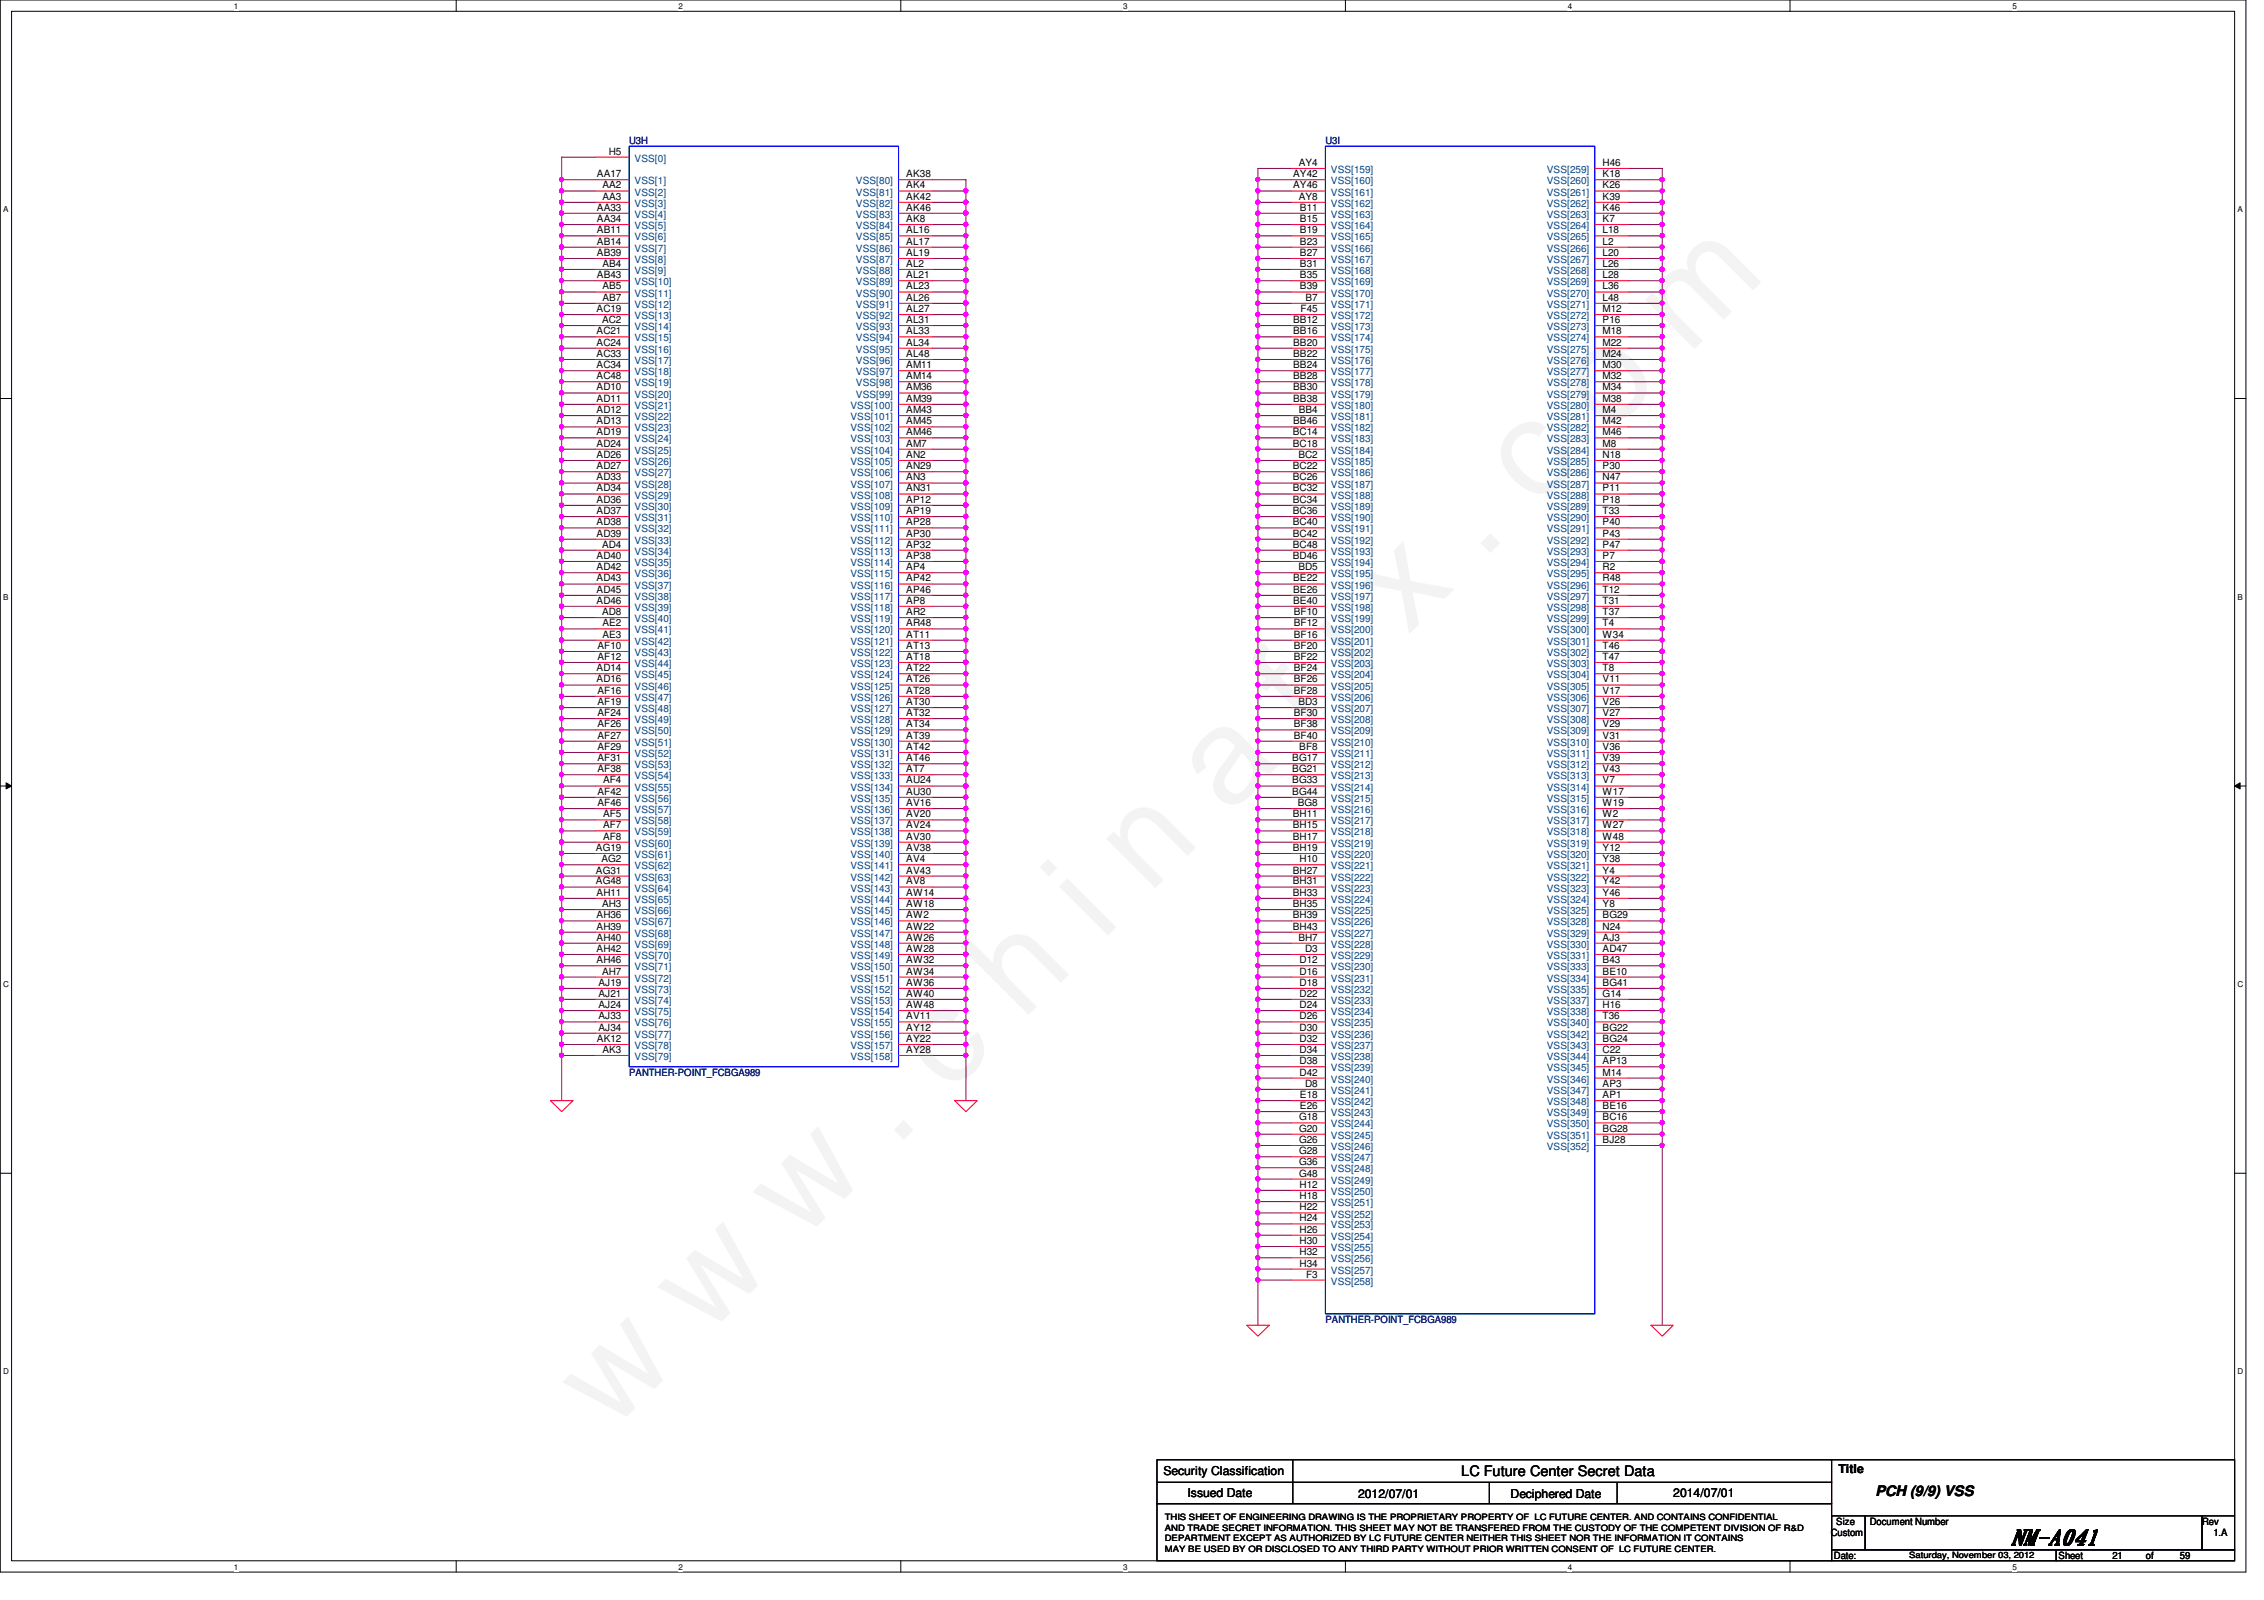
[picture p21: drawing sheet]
<svg xmlns="http://www.w3.org/2000/svg" width="297mm" height="210mm" viewBox="0 0 297 210" stroke-linecap="round" stroke-linejoin="round" font-family="sans-serif">
<defs><g id="words">
<text font-size="17.6" fill="#f0f" x="80.1" y="188" transform="rotate(-45 80.1 188)">w w w . c h i n a f i x . c o m</text>
<text font-size="2.8" x="263.7" y="202.7">NM-A041</text>
<g font-size="1.9">
<text x="191.7" y="193.7">LC Future Center Secret Data</text>
<text x="246.1" y="196.2">PCH (9/9) VSS</text>
</g>
<g font-size="1.6">
<text x="152.7" y="193.5">Security Classification</text>
<text x="155.8" y="196.3">Issued Date</text>
<text x="178.2" y="196.5">2012/07/01</text>
<text x="198.2" y="196.5">Deciphered Date</text>
<text x="219.5" y="196.3">2014/07/01</text>
<text x="241.2" y="193.2">Title</text>
</g>
<g font-size="1.3">
<text x="78.3" y="23.2">AA17</text>
<text x="79.9" y="20.3">H5</text>
<text x="118.9" y="23.2">AK38</text>
<text x="169.7" y="23.2">AY42</text>
<text x="170.4" y="21.8">AY4</text>
<text x="210.3" y="21.8">H46</text>
<text x="210.3" y="23.2">K18</text>
<text x="78.3" y="29.1">AA34</text>
<text x="78.3" y="27.6">AA33</text>
<text x="79" y="24.7">AA2</text>
<text x="79" y="26.2">AA3</text>
<text x="118.9" y="24.7">AK4</text>
<text x="118.9" y="26.2">AK42</text>
<text x="118.9" y="27.6">AK46</text>
<text x="118.9" y="29.1">AK8</text>
<text x="169.7" y="24.7">AY46</text>
<text x="170.4" y="26.2">AY8</text>
<text x="170.6" y="27.6">B11</text>
<text x="170.6" y="29.1">B15</text>
<text x="210.3" y="29.1">K7</text>
<text x="210.3" y="26.2">K39</text>
<text x="210.3" y="27.6">K46</text>
<text x="210.3" y="24.7">K26</text>
<text x="78.3" y="30.6">AB11</text>
<text x="78.3" y="32.1">AB14</text>
<text x="78.3" y="33.6">AB39</text>
<text x="79" y="35">AB4</text>
<text x="118.9" y="30.6">AL16</text>
<text x="118.9" y="32.1">AL17</text>
<text x="118.9" y="33.6">AL19</text>
<text x="118.9" y="35">AL2</text>
<text x="170.6" y="30.6">B19</text>
<text x="170.6" y="32.1">B23</text>
<text x="170.6" y="33.6">B27</text>
<text x="170.6" y="35">B31</text>
<text x="210.3" y="30.6">L18</text>
<text x="210.3" y="32.1">L2</text>
<text x="210.3" y="33.6">L20</text>
<text x="210.3" y="35">L26</text>
<text x="78.3" y="40.9">AC19</text>
<text x="78.3" y="36.5">AB43</text>
<text x="79" y="38">AB5</text>
<text x="79" y="39.5">AB7</text>
<text x="118.9" y="36.5">AL21</text>
<text x="118.9" y="38">AL23</text>
<text x="118.9" y="39.5">AL26</text>
<text x="118.9" y="40.9">AL27</text>
<text x="170.6" y="36.5">B35</text>
<text x="170.6" y="38">B39</text>
<text x="170.6" y="40.9">F45</text>
<text x="171.3" y="39.5">B7</text>
<text x="210.3" y="36.5">L28</text>
<text x="210.3" y="38">L36</text>
<text x="210.3" y="39.5">L48</text>
<text x="210.3" y="40.9">M12</text>
<text x="78.3" y="43.9">AC21</text>
<text x="78.3" y="45.3">AC24</text>
<text x="78.3" y="46.8">AC33</text>
<text x="79" y="42.4">AC2</text>
<text x="118.9" y="42.4">AL31</text>
<text x="118.9" y="46.8">AL48</text>
<text x="118.9" y="45.3">AL34</text>
<text x="118.9" y="43.9">AL33</text>
<text x="169.7" y="42.4">BB12</text>
<text x="169.7" y="43.9">BB16</text>
<text x="169.7" y="45.3">BB20</text>
<text x="169.7" y="46.8">BB22</text>
<text x="210.3" y="42.4">P16</text>
<text x="210.3" y="43.9">M18</text>
<text x="210.3" y="45.3">M22</text>
<text x="210.3" y="46.8">M24</text>
<text x="78.3" y="48.3">AC34</text>
<text x="78.3" y="49.7">AC48</text>
<text x="78.3" y="51.2">AD10</text>
<text x="78.3" y="52.7">AD11</text>
<text x="118.9" y="48.3">AM11</text>
<text x="118.9" y="49.7">AM14</text>
<text x="118.9" y="51.2">AM36</text>
<text x="118.9" y="52.7">AM39</text>
<text x="169.7" y="48.3">BB24</text>
<text x="169.7" y="49.7">BB28</text>
<text x="169.7" y="51.2">BB30</text>
<text x="169.7" y="52.7">BB38</text>
<text x="210.3" y="48.3">M30</text>
<text x="210.3" y="49.7">M32</text>
<text x="210.3" y="51.2">M34</text>
<text x="210.3" y="52.7">M38</text>
<text x="78.3" y="54.2">AD12</text>
<text x="78.3" y="55.7">AD13</text>
<text x="78.3" y="57.1">AD19</text>
<text x="78.3" y="58.6">AD24</text>
<text x="118.9" y="55.7">AM45</text>
<text x="118.9" y="57.1">AM46</text>
<text x="118.9" y="58.6">AM7</text>
<text x="118.9" y="54.2">AM43</text>
<text x="169.6" y="57.1">BC14</text>
<text x="169.6" y="58.6">BC18</text>
<text x="169.7" y="55.7">BB46</text>
<text x="170.4" y="54.2">BB4</text>
<text x="210.3" y="54.2">M4</text>
<text x="210.3" y="55.7">M42</text>
<text x="210.3" y="57.1">M46</text>
<text x="210.3" y="58.6">M8</text>
<text x="78.3" y="60.1">AD26</text>
<text x="78.3" y="61.6">AD27</text>
<text x="78.3" y="63">AD33</text>
<text x="78.3" y="64.5">AD34</text>
<text x="78.3" y="66">AD36</text>
<text x="118.9" y="60.1">AN2</text>
<text x="118.9" y="61.6">AN29</text>
<text x="118.9" y="63">AN3</text>
<text x="118.9" y="64.5">AN31</text>
<text x="118.9" y="66">AP12</text>
<text x="169.6" y="61.6">BC22</text>
<text x="169.6" y="63">BC26</text>
<text x="169.6" y="64.5">BC32</text>
<text x="169.6" y="66">BC34</text>
<text x="170.3" y="60.1">BC2</text>
<text x="210.3" y="60.1">N18</text>
<text x="210.3" y="61.6">P30</text>
<text x="210.3" y="64.5">P11</text>
<text x="210.3" y="66">P18</text>
<text x="210.3" y="63">N47</text>
<text x="78.3" y="67.4">AD37</text>
<text x="78.3" y="70.4">AD39</text>
<text x="78.3" y="68.9">AD38</text>
<text x="79" y="71.8">AD4</text>
<text x="118.9" y="67.4">AP19</text>
<text x="118.9" y="68.9">AP28</text>
<text x="118.9" y="70.4">AP30</text>
<text x="118.9" y="71.8">AP32</text>
<text x="169.6" y="67.4">BC36</text>
<text x="169.6" y="68.9">BC40</text>
<text x="169.6" y="70.4">BC42</text>
<text x="169.6" y="71.8">BC48</text>
<text x="210.3" y="67.4">T33</text>
<text x="210.3" y="68.9">P40</text>
<text x="210.3" y="70.4">P43</text>
<text x="210.3" y="71.8">P47</text>
<text x="78.3" y="73.3">AD40</text>
<text x="78.3" y="74.8">AD42</text>
<text x="78.3" y="76.3">AD43</text>
<text x="78.3" y="77.8">AD45</text>
<text x="118.9" y="73.3">AP38</text>
<text x="118.9" y="76.3">AP42</text>
<text x="118.9" y="77.8">AP46</text>
<text x="118.9" y="74.8">AP4</text>
<text x="169.6" y="73.3">BD46</text>
<text x="169.7" y="76.3">BE22</text>
<text x="169.7" y="77.8">BE26</text>
<text x="170.3" y="74.8">BD5</text>
<text x="210.3" y="73.3">P7</text>
<text x="210.3" y="74.8">R2</text>
<text x="210.3" y="76.3">R48</text>
<text x="210.3" y="77.8">T12</text>
<text x="78.3" y="79.2">AD46</text>
<text x="79" y="80.7">AD8</text>
<text x="79" y="83.7">AE3</text>
<text x="79" y="82.2">AE2</text>
<text x="118.9" y="79.2">AP8</text>
<text x="118.9" y="80.7">AR2</text>
<text x="118.9" y="82.2">AR48</text>
<text x="118.9" y="83.7">AT11</text>
<text x="169.7" y="79.2">BE40</text>
<text x="169.8" y="80.7">BF10</text>
<text x="169.8" y="82.2">BF12</text>
<text x="169.8" y="83.7">BF16</text>
<text x="210.3" y="79.2">T31</text>
<text x="210.3" y="80.7">T37</text>
<text x="210.3" y="82.2">T4</text>
<text x="210.3" y="83.7">W34</text>
<text x="78.3" y="89.5">AD16</text>
<text x="78.3" y="88.1">AD14</text>
<text x="78.4" y="85.1">AF10</text>
<text x="78.4" y="86.6">AF12</text>
<text x="118.9" y="85.1">AT13</text>
<text x="118.9" y="86.6">AT18</text>
<text x="118.9" y="88.1">AT22</text>
<text x="118.9" y="89.5">AT26</text>
<text x="169.8" y="85.1">BF20</text>
<text x="169.8" y="86.6">BF22</text>
<text x="169.8" y="88.1">BF24</text>
<text x="169.8" y="89.5">BF26</text>
<text x="210.3" y="85.1">T46</text>
<text x="210.3" y="86.6">T47</text>
<text x="210.3" y="88.1">T8</text>
<text x="210.3" y="89.5">V11</text>
<text x="78.4" y="91">AF16</text>
<text x="78.4" y="92.5">AF19</text>
<text x="78.4" y="93.9">AF24</text>
<text x="78.4" y="95.4">AF26</text>
<text x="118.9" y="91">AT28</text>
<text x="118.9" y="92.5">AT30</text>
<text x="118.9" y="93.9">AT32</text>
<text x="118.9" y="95.4">AT34</text>
<text x="169.8" y="91">BF28</text>
<text x="169.8" y="93.9">BF30</text>
<text x="169.8" y="95.4">BF38</text>
<text x="170.3" y="92.5">BD3</text>
<text x="210.3" y="91">V17</text>
<text x="210.3" y="92.5">V26</text>
<text x="210.3" y="93.9">V27</text>
<text x="210.3" y="95.4">V29</text>
<text x="78.4" y="96.9">AF27</text>
<text x="78.4" y="98.4">AF29</text>
<text x="78.4" y="99.9">AF31</text>
<text x="78.4" y="101.3">AF38</text>
<text x="118.9" y="98.4">AT42</text>
<text x="118.9" y="99.9">AT46</text>
<text x="118.9" y="101.3">AT7</text>
<text x="118.9" y="96.9">AT39</text>
<text x="169.5" y="99.9">BG17</text>
<text x="169.5" y="101.3">BG21</text>
<text x="169.8" y="96.9">BF40</text>
<text x="170.5" y="98.4">BF8</text>
<text x="210.3" y="96.9">V31</text>
<text x="210.3" y="98.4">V36</text>
<text x="210.3" y="99.9">V39</text>
<text x="210.3" y="101.3">V43</text>
<text x="78.4" y="104.3">AF42</text>
<text x="78.4" y="105.7">AF46</text>
<text x="79.1" y="102.8">AF4</text>
<text x="79.1" y="107.2">AF5</text>
<text x="118.9" y="102.8">AU24</text>
<text x="118.9" y="104.3">AU30</text>
<text x="118.9" y="105.7">AV16</text>
<text x="118.9" y="107.2">AV20</text>
<text x="169.5" y="102.8">BG33</text>
<text x="169.5" y="104.3">BG44</text>
<text x="169.6" y="107.2">BH11</text>
<text x="170.3" y="105.7">BG8</text>
<text x="210.3" y="102.8">V7</text>
<text x="210.3" y="104.3">W17</text>
<text x="210.3" y="105.7">W19</text>
<text x="210.3" y="107.2">W2</text>
<text x="78.2" y="111.6">AG19</text>
<text x="78.9" y="113.1">AG2</text>
<text x="79.1" y="108.7">AF7</text>
<text x="79.1" y="110.2">AF8</text>
<text x="118.9" y="108.7">AV24</text>
<text x="118.9" y="110.2">AV30</text>
<text x="118.9" y="111.6">AV38</text>
<text x="118.9" y="113.1">AV4</text>
<text x="169.6" y="108.7">BH15</text>
<text x="169.6" y="110.2">BH17</text>
<text x="169.6" y="111.6">BH19</text>
<text x="170.5" y="113.1">H10</text>
<text x="210.3" y="108.7">W27</text>
<text x="210.3" y="110.2">W48</text>
<text x="210.3" y="111.6">Y12</text>
<text x="210.3" y="113.1">Y38</text>
<text x="78.2" y="114.6">AG31</text>
<text x="78.2" y="116">AG48</text>
<text x="78.3" y="117.5">AH11</text>
<text x="79" y="119">AH3</text>
<text x="118.9" y="114.6">AV43</text>
<text x="118.9" y="116">AV8</text>
<text x="118.9" y="117.5">AW14</text>
<text x="118.9" y="119">AW18</text>
<text x="169.6" y="114.6">BH27</text>
<text x="169.6" y="116">BH31</text>
<text x="169.6" y="117.5">BH33</text>
<text x="169.6" y="119">BH35</text>
<text x="210.3" y="114.6">Y4</text>
<text x="210.3" y="116">Y42</text>
<text x="210.3" y="117.5">Y46</text>
<text x="210.3" y="119">Y8</text>
<text x="78.3" y="120.5">AH36</text>
<text x="78.3" y="122">AH39</text>
<text x="78.3" y="123.4">AH40</text>
<text x="78.3" y="124.9">AH42</text>
<text x="118.9" y="120.5">AW2</text>
<text x="118.9" y="122">AW22</text>
<text x="118.9" y="123.4">AW26</text>
<text x="118.9" y="124.9">AW28</text>
<text x="169.6" y="120.5">BH39</text>
<text x="169.6" y="122">BH43</text>
<text x="170.3" y="123.4">BH7</text>
<text x="171.2" y="124.9">D3</text>
<text x="210.3" y="120.5">BG29</text>
<text x="210.3" y="122">N24</text>
<text x="210.3" y="123.4">AJ3</text>
<text x="210.3" y="124.9">AD47</text>
<text x="78.3" y="126.4">AH46</text>
<text x="78.5" y="129.3">AJ19</text>
<text x="78.5" y="130.8">AJ21</text>
<text x="79" y="127.8">AH7</text>
<text x="118.9" y="126.4">AW32</text>
<text x="118.9" y="127.8">AW34</text>
<text x="118.9" y="129.3">AW36</text>
<text x="118.9" y="130.8">AW40</text>
<text x="170.5" y="126.4">D12</text>
<text x="170.5" y="127.8">D16</text>
<text x="170.5" y="129.3">D18</text>
<text x="170.5" y="130.8">D22</text>
<text x="210.3" y="126.4">B43</text>
<text x="210.3" y="127.8">BE10</text>
<text x="210.3" y="129.3">BG41</text>
<text x="210.3" y="130.8">G14</text>
<text x="78.3" y="136.7">AK12</text>
<text x="78.5" y="133.7">AJ33</text>
<text x="78.5" y="135.2">AJ34</text>
<text x="78.5" y="132.2">AJ24</text>
<text x="118.9" y="132.2">AW48</text>
<text x="118.9" y="133.7">AV11</text>
<text x="118.9" y="135.2">AY12</text>
<text x="118.9" y="136.7">AY22</text>
<text x="170.5" y="132.2">D24</text>
<text x="170.5" y="133.7">D26</text>
<text x="170.5" y="135.2">D30</text>
<text x="170.5" y="136.7">D32</text>
<text x="210.3" y="132.2">H16</text>
<text x="210.3" y="133.7">T36</text>
<text x="210.3" y="135.2">BG22</text>
<text x="210.3" y="136.7">BG24</text>
<text x="79" y="138.1">AK3</text>
<text x="118.9" y="138.1">AY28</text>
<text x="170.5" y="138.1">D34</text>
<text x="170.5" y="139.6">D38</text>
<text x="170.5" y="141.1">D42</text>
<text x="171.2" y="142.6">D8</text>
<text x="210.3" y="138.1">C22</text>
<text x="210.3" y="139.6">AP13</text>
<text x="210.3" y="141.1">M14</text>
<text x="210.3" y="142.6">AP3</text>
<text x="170.4" y="147">G18</text>
<text x="170.4" y="148.5">G20</text>
<text x="170.4" y="149.9">G26</text>
<text x="170.6" y="144.1">E18</text>
<text x="170.6" y="145.5">E26</text>
<text x="210.3" y="144.1">AP1</text>
<text x="210.3" y="145.5">BE16</text>
<text x="210.3" y="147">BC16</text>
<text x="210.3" y="148.5">BG28</text>
<text x="210.3" y="149.9">BJ28</text>
<text x="170.4" y="151.4">G28</text>
<text x="170.4" y="152.9">G36</text>
<text x="170.4" y="154.3">G48</text>
<text x="170.5" y="155.8">H12</text>
<text x="170.5" y="157.3">H18</text>
<text x="170.5" y="158.8">H22</text>
<text x="170.5" y="160.2">H24</text>
<text x="170.5" y="161.7">H26</text>
<text x="170.5" y="163.2">H30</text>
<text x="170.5" y="164.7">H32</text>
<text x="170.5" y="166.2">H34</text>
<text x="171.4" y="167.6">F3</text>
<text x="240.2" y="201.5">Custom</text>
<text x="240.9" y="200.1">Size</text>
<text x="245.3" y="200.1">Document Number</text>
<text x="288.9" y="200.1">Rev</text>
<text x="290.4" y="201.5">1.A</text>
<text x="240.6" y="204.5">Date:</text>
<text x="270.1" y="204.5">Sheet</text>
<text x="277.2" y="204.5">21</text>
<text x="281.6" y="204.5">of</text>
<text x="286" y="204.5">59</text>
</g>
<g font-size="1.3" fill="#000080">
<text x="82.5" y="18.9">U3H</text>
<text x="173.9" y="18.9">U3I</text>
<text x="82.5" y="141.1">PANTHER-POINT_FCBGA989</text>
<text x="173.9" y="173.6">PANTHER-POINT_FCBGA989</text>
</g>
<g font-size="1.3" fill="#004080">
<text x="83.3" y="21.2">VSS[0]</text>
<text x="174.6" y="22.7">VSS[159]</text>
<text x="202.9" y="22.7">VSS[259]</text>
<text x="83.3" y="24.2">VSS[1]</text>
<text x="83.3" y="25.7">VSS[2]</text>
<text x="83.3" y="27.1">VSS[3]</text>
<text x="83.3" y="28.6">VSS[4]</text>
<text x="112.3" y="24.2">VSS[80]</text>
<text x="112.3" y="25.7">VSS[81]</text>
<text x="112.3" y="27.1">VSS[82]</text>
<text x="112.3" y="28.6">VSS[83]</text>
<text x="174.6" y="24.2">VSS[160]</text>
<text x="174.6" y="25.7">VSS[161]</text>
<text x="174.6" y="27.1">VSS[162]</text>
<text x="174.6" y="28.6">VSS[163]</text>
<text x="202.9" y="27.1">VSS[262]</text>
<text x="202.9" y="28.6">VSS[263]</text>
<text x="202.9" y="24.2">VSS[260]</text>
<text x="202.9" y="25.7">VSS[261]</text>
<text x="83.3" y="30.1">VSS[5]</text>
<text x="83.3" y="31.5">VSS[6]</text>
<text x="83.3" y="33">VSS[7]</text>
<text x="83.3" y="34.5">VSS[8]</text>
<text x="83.3" y="35.9">VSS[9]</text>
<text x="112.3" y="30.1">VSS[84]</text>
<text x="112.3" y="31.5">VSS[85]</text>
<text x="112.3" y="33">VSS[86]</text>
<text x="112.3" y="34.5">VSS[87]</text>
<text x="112.3" y="35.9">VSS[88]</text>
<text x="174.6" y="30.1">VSS[164]</text>
<text x="174.6" y="31.5">VSS[165]</text>
<text x="174.6" y="33">VSS[166]</text>
<text x="174.6" y="34.5">VSS[167]</text>
<text x="174.6" y="35.9">VSS[168]</text>
<text x="202.9" y="30.1">VSS[264]</text>
<text x="202.9" y="31.5">VSS[265]</text>
<text x="202.9" y="33">VSS[266]</text>
<text x="202.9" y="34.5">VSS[267]</text>
<text x="202.9" y="35.9">VSS[268]</text>
<text x="83.3" y="37.4">VSS[10]</text>
<text x="83.3" y="38.9">VSS[11]</text>
<text x="83.3" y="40.4">VSS[12]</text>
<text x="83.3" y="41.9">VSS[13]</text>
<text x="112.3" y="37.4">VSS[89]</text>
<text x="112.3" y="38.9">VSS[90]</text>
<text x="112.3" y="40.4">VSS[91]</text>
<text x="112.3" y="41.9">VSS[92]</text>
<text x="174.6" y="37.4">VSS[169]</text>
<text x="174.6" y="38.9">VSS[170]</text>
<text x="174.6" y="40.4">VSS[171]</text>
<text x="174.6" y="41.9">VSS[172]</text>
<text x="202.9" y="37.4">VSS[269]</text>
<text x="202.9" y="38.9">VSS[270]</text>
<text x="202.9" y="40.4">VSS[271]</text>
<text x="202.9" y="41.9">VSS[272]</text>
<text x="83.3" y="43.3">VSS[14]</text>
<text x="83.3" y="44.8">VSS[15]</text>
<text x="83.3" y="46.3">VSS[16]</text>
<text x="83.3" y="47.8">VSS[17]</text>
<text x="112.3" y="43.3">VSS[93]</text>
<text x="112.3" y="47.8">VSS[96]</text>
<text x="112.3" y="46.3">VSS[95]</text>
<text x="112.3" y="44.8">VSS[94]</text>
<text x="174.6" y="43.3">VSS[173]</text>
<text x="174.6" y="44.8">VSS[174]</text>
<text x="174.6" y="46.3">VSS[175]</text>
<text x="174.6" y="47.8">VSS[176]</text>
<text x="202.9" y="43.3">VSS[273]</text>
<text x="202.9" y="44.8">VSS[274]</text>
<text x="202.9" y="46.3">VSS[275]</text>
<text x="202.9" y="47.8">VSS[276]</text>
<text x="83.3" y="49.2">VSS[18]</text>
<text x="83.3" y="50.7">VSS[19]</text>
<text x="83.3" y="52.2">VSS[20]</text>
<text x="83.3" y="53.6">VSS[21]</text>
<text x="111.6" y="53.6">VSS[100]</text>
<text x="112.3" y="49.2">VSS[97]</text>
<text x="112.3" y="50.7">VSS[98]</text>
<text x="112.3" y="52.2">VSS[99]</text>
<text x="174.6" y="49.2">VSS[177]</text>
<text x="174.6" y="50.7">VSS[178]</text>
<text x="174.6" y="52.2">VSS[179]</text>
<text x="174.6" y="53.6">VSS[180]</text>
<text x="202.9" y="49.2">VSS[277]</text>
<text x="202.9" y="50.7">VSS[278]</text>
<text x="202.9" y="52.2">VSS[279]</text>
<text x="202.9" y="53.6">VSS[280]</text>
<text x="83.3" y="55.1">VSS[22]</text>
<text x="83.3" y="56.6">VSS[23]</text>
<text x="83.3" y="58">VSS[24]</text>
<text x="83.3" y="59.5">VSS[25]</text>
<text x="111.6" y="56.6">VSS[102]</text>
<text x="111.6" y="58">VSS[103]</text>
<text x="111.6" y="59.5">VSS[104]</text>
<text x="111.6" y="55.1">VSS[101]</text>
<text x="174.6" y="55.1">VSS[181]</text>
<text x="174.6" y="56.6">VSS[182]</text>
<text x="174.6" y="58">VSS[183]</text>
<text x="174.6" y="59.5">VSS[184]</text>
<text x="202.9" y="55.1">VSS[281]</text>
<text x="202.9" y="56.6">VSS[282]</text>
<text x="202.9" y="58">VSS[283]</text>
<text x="202.9" y="59.5">VSS[284]</text>
<text x="83.3" y="61">VSS[26]</text>
<text x="83.3" y="62.5">VSS[27]</text>
<text x="83.3" y="64">VSS[28]</text>
<text x="83.3" y="65.4">VSS[29]</text>
<text x="111.6" y="61">VSS[105]</text>
<text x="111.6" y="62.5">VSS[106]</text>
<text x="111.6" y="64">VSS[107]</text>
<text x="111.6" y="65.4">VSS[108]</text>
<text x="174.6" y="61">VSS[185]</text>
<text x="174.6" y="62.5">VSS[186]</text>
<text x="174.6" y="64">VSS[187]</text>
<text x="174.6" y="65.4">VSS[188]</text>
<text x="202.9" y="61">VSS[285]</text>
<text x="202.9" y="62.5">VSS[286]</text>
<text x="202.9" y="65.4">VSS[288]</text>
<text x="202.9" y="64">VSS[287]</text>
<text x="83.3" y="66.9">VSS[30]</text>
<text x="83.3" y="68.4">VSS[31]</text>
<text x="83.3" y="71.3">VSS[33]</text>
<text x="83.3" y="69.8">VSS[32]</text>
<text x="111.6" y="66.9">VSS[109]</text>
<text x="111.6" y="68.4">VSS[110]</text>
<text x="111.6" y="69.8">VSS[111]</text>
<text x="111.6" y="71.3">VSS[112]</text>
<text x="174.6" y="66.9">VSS[189]</text>
<text x="174.6" y="68.4">VSS[190]</text>
<text x="174.6" y="69.8">VSS[191]</text>
<text x="174.6" y="71.3">VSS[192]</text>
<text x="202.9" y="66.9">VSS[289]</text>
<text x="202.9" y="68.4">VSS[290]</text>
<text x="202.9" y="69.8">VSS[291]</text>
<text x="202.9" y="71.3">VSS[292]</text>
<text x="83.3" y="72.8">VSS[34]</text>
<text x="83.3" y="74.3">VSS[35]</text>
<text x="83.3" y="75.7">VSS[36]</text>
<text x="83.3" y="77.2">VSS[37]</text>
<text x="111.6" y="72.8">VSS[113]</text>
<text x="111.6" y="74.3">VSS[114]</text>
<text x="111.6" y="77.2">VSS[116]</text>
<text x="111.6" y="75.7">VSS[115]</text>
<text x="174.6" y="72.8">VSS[193]</text>
<text x="174.6" y="74.3">VSS[194]</text>
<text x="174.6" y="75.7">VSS[195]</text>
<text x="174.6" y="77.2">VSS[196]</text>
<text x="202.9" y="72.8">VSS[293]</text>
<text x="202.9" y="74.3">VSS[294]</text>
<text x="202.9" y="75.7">VSS[295]</text>
<text x="202.9" y="77.2">VSS[296]</text>
<text x="83.3" y="78.7">VSS[38]</text>
<text x="83.3" y="80.1">VSS[39]</text>
<text x="83.3" y="81.6">VSS[40]</text>
<text x="83.3" y="83.1">VSS[41]</text>
<text x="111.6" y="78.7">VSS[117]</text>
<text x="111.6" y="80.1">VSS[118]</text>
<text x="111.6" y="81.6">VSS[119]</text>
<text x="111.6" y="83.1">VSS[120]</text>
<text x="174.6" y="78.7">VSS[197]</text>
<text x="174.6" y="80.1">VSS[198]</text>
<text x="174.6" y="81.6">VSS[199]</text>
<text x="174.6" y="83.1">VSS[200]</text>
<text x="202.9" y="78.7">VSS[297]</text>
<text x="202.9" y="80.1">VSS[298]</text>
<text x="202.9" y="81.6">VSS[299]</text>
<text x="202.9" y="83.1">VSS[300]</text>
<text x="83.3" y="86.1">VSS[43]</text>
<text x="83.3" y="87.5">VSS[44]</text>
<text x="83.3" y="84.6">VSS[42]</text>
<text x="83.3" y="89">VSS[45]</text>
<text x="111.6" y="84.6">VSS[121]</text>
<text x="111.6" y="86.1">VSS[122]</text>
<text x="111.6" y="87.5">VSS[123]</text>
<text x="111.6" y="89">VSS[124]</text>
<text x="174.6" y="84.6">VSS[201]</text>
<text x="174.6" y="86.1">VSS[202]</text>
<text x="174.6" y="87.5">VSS[203]</text>
<text x="174.6" y="89">VSS[204]</text>
<text x="202.9" y="84.6">VSS[301]</text>
<text x="202.9" y="86.1">VSS[302]</text>
<text x="202.9" y="87.5">VSS[303]</text>
<text x="202.9" y="89">VSS[304]</text>
<text x="83.3" y="90.5">VSS[46]</text>
<text x="83.3" y="91.9">VSS[47]</text>
<text x="83.3" y="93.4">VSS[48]</text>
<text x="83.3" y="94.9">VSS[49]</text>
<text x="111.6" y="90.5">VSS[125]</text>
<text x="111.6" y="91.9">VSS[126]</text>
<text x="111.6" y="93.4">VSS[127]</text>
<text x="111.6" y="94.9">VSS[128]</text>
<text x="174.6" y="90.5">VSS[205]</text>
<text x="174.6" y="91.9">VSS[206]</text>
<text x="174.6" y="93.4">VSS[207]</text>
<text x="174.6" y="94.9">VSS[208]</text>
<text x="202.9" y="90.5">VSS[305]</text>
<text x="202.9" y="91.9">VSS[306]</text>
<text x="202.9" y="93.4">VSS[307]</text>
<text x="202.9" y="94.9">VSS[308]</text>
<text x="83.3" y="96.4">VSS[50]</text>
<text x="83.3" y="97.8">VSS[51]</text>
<text x="83.3" y="99.3">VSS[52]</text>
<text x="83.3" y="100.8">VSS[53]</text>
<text x="111.6" y="99.3">VSS[131]</text>
<text x="111.6" y="100.8">VSS[132]</text>
<text x="111.6" y="96.4">VSS[129]</text>
<text x="111.6" y="97.8">VSS[130]</text>
<text x="174.6" y="96.4">VSS[209]</text>
<text x="174.6" y="97.8">VSS[210]</text>
<text x="174.6" y="99.3">VSS[211]</text>
<text x="174.6" y="100.8">VSS[212]</text>
<text x="202.9" y="96.4">VSS[309]</text>
<text x="202.9" y="97.8">VSS[310]</text>
<text x="202.9" y="99.3">VSS[311]</text>
<text x="202.9" y="100.8">VSS[312]</text>
<text x="83.3" y="102.2">VSS[54]</text>
<text x="83.3" y="103.7">VSS[55]</text>
<text x="83.3" y="105.2">VSS[56]</text>
<text x="83.3" y="106.7">VSS[57]</text>
<text x="111.6" y="102.2">VSS[133]</text>
<text x="111.6" y="103.7">VSS[134]</text>
<text x="111.6" y="105.2">VSS[135]</text>
<text x="111.6" y="106.7">VSS[136]</text>
<text x="174.6" y="102.2">VSS[213]</text>
<text x="174.6" y="103.7">VSS[214]</text>
<text x="174.6" y="105.2">VSS[215]</text>
<text x="174.6" y="106.7">VSS[216]</text>
<text x="202.9" y="102.2">VSS[313]</text>
<text x="202.9" y="103.7">VSS[314]</text>
<text x="202.9" y="105.2">VSS[315]</text>
<text x="202.9" y="106.7">VSS[316]</text>
<text x="83.3" y="109.6">VSS[59]</text>
<text x="83.3" y="111.1">VSS[60]</text>
<text x="83.3" y="112.6">VSS[61]</text>
<text x="83.3" y="108.2">VSS[58]</text>
<text x="111.6" y="108.2">VSS[137]</text>
<text x="111.6" y="109.6">VSS[138]</text>
<text x="111.6" y="111.1">VSS[139]</text>
<text x="111.6" y="112.6">VSS[140]</text>
<text x="174.6" y="108.2">VSS[217]</text>
<text x="174.6" y="109.6">VSS[218]</text>
<text x="174.6" y="111.1">VSS[219]</text>
<text x="174.6" y="112.6">VSS[220]</text>
<text x="202.9" y="108.2">VSS[317]</text>
<text x="202.9" y="109.6">VSS[318]</text>
<text x="202.9" y="111.1">VSS[319]</text>
<text x="202.9" y="112.6">VSS[320]</text>
<text x="83.3" y="114">VSS[62]</text>
<text x="83.3" y="115.5">VSS[63]</text>
<text x="83.3" y="117">VSS[64]</text>
<text x="83.3" y="118.4">VSS[65]</text>
<text x="83.3" y="119.9">VSS[66]</text>
<text x="111.6" y="114">VSS[141]</text>
<text x="111.6" y="115.5">VSS[142]</text>
<text x="111.6" y="117">VSS[143]</text>
<text x="111.6" y="118.4">VSS[144]</text>
<text x="111.6" y="119.9">VSS[145]</text>
<text x="174.6" y="115.5">VSS[222]</text>
<text x="174.6" y="117">VSS[223]</text>
<text x="174.6" y="118.4">VSS[224]</text>
<text x="174.6" y="119.9">VSS[225]</text>
<text x="174.6" y="114">VSS[221]</text>
<text x="202.9" y="114">VSS[321]</text>
<text x="202.9" y="115.5">VSS[322]</text>
<text x="202.9" y="117">VSS[323]</text>
<text x="202.9" y="118.4">VSS[324]</text>
<text x="202.9" y="119.9">VSS[325]</text>
<text x="83.3" y="121.4">VSS[67]</text>
<text x="83.3" y="122.9">VSS[68]</text>
<text x="83.3" y="124.3">VSS[69]</text>
<text x="83.3" y="125.8">VSS[70]</text>
<text x="111.6" y="121.4">VSS[146]</text>
<text x="111.6" y="122.9">VSS[147]</text>
<text x="111.6" y="124.3">VSS[148]</text>
<text x="111.6" y="125.8">VSS[149]</text>
<text x="174.6" y="121.4">VSS[226]</text>
<text x="174.6" y="122.9">VSS[227]</text>
<text x="174.6" y="124.3">VSS[228]</text>
<text x="174.6" y="125.8">VSS[229]</text>
<text x="202.9" y="121.4">VSS[328]</text>
<text x="202.9" y="122.9">VSS[329]</text>
<text x="202.9" y="124.3">VSS[330]</text>
<text x="202.9" y="125.8">VSS[331]</text>
<text x="83.3" y="127.3">VSS[71]</text>
<text x="83.3" y="128.8">VSS[72]</text>
<text x="83.3" y="130.3">VSS[73]</text>
<text x="83.3" y="131.7">VSS[74]</text>
<text x="111.6" y="127.3">VSS[150]</text>
<text x="111.6" y="128.8">VSS[151]</text>
<text x="111.6" y="130.3">VSS[152]</text>
<text x="111.6" y="131.7">VSS[153]</text>
<text x="174.6" y="127.3">VSS[230]</text>
<text x="174.6" y="128.8">VSS[231]</text>
<text x="174.6" y="130.3">VSS[232]</text>
<text x="174.6" y="131.7">VSS[233]</text>
<text x="202.9" y="127.3">VSS[333]</text>
<text x="202.9" y="128.8">VSS[334]</text>
<text x="202.9" y="130.3">VSS[335]</text>
<text x="202.9" y="131.7">VSS[337]</text>
<text x="83.3" y="134.7">VSS[76]</text>
<text x="83.3" y="136.1">VSS[77]</text>
<text x="83.3" y="137.6">VSS[78]</text>
<text x="83.3" y="133.2">VSS[75]</text>
<text x="111.6" y="133.2">VSS[154]</text>
<text x="111.6" y="134.7">VSS[155]</text>
<text x="111.6" y="136.1">VSS[156]</text>
<text x="111.6" y="137.6">VSS[157]</text>
<text x="174.6" y="133.2">VSS[234]</text>
<text x="174.6" y="134.7">VSS[235]</text>
<text x="174.6" y="136.1">VSS[236]</text>
<text x="174.6" y="137.6">VSS[237]</text>
<text x="202.9" y="133.2">VSS[338]</text>
<text x="202.9" y="134.7">VSS[340]</text>
<text x="202.9" y="136.1">VSS[342]</text>
<text x="202.9" y="137.6">VSS[343]</text>
<text x="83.3" y="139.1">VSS[79]</text>
<text x="111.6" y="139.1">VSS[158]</text>
<text x="174.6" y="139.1">VSS[238]</text>
<text x="174.6" y="140.5">VSS[239]</text>
<text x="174.6" y="142">VSS[240]</text>
<text x="174.6" y="143.5">VSS[241]</text>
<text x="202.9" y="139.1">VSS[344]</text>
<text x="202.9" y="140.5">VSS[345]</text>
<text x="202.9" y="142">VSS[346]</text>
<text x="202.9" y="143.5">VSS[347]</text>
<text x="174.6" y="145">VSS[242]</text>
<text x="174.6" y="146.4">VSS[243]</text>
<text x="174.6" y="147.9">VSS[244]</text>
<text x="174.6" y="149.4">VSS[245]</text>
<text x="202.9" y="145">VSS[348]</text>
<text x="202.9" y="146.4">VSS[349]</text>
<text x="202.9" y="147.9">VSS[350]</text>
<text x="202.9" y="149.4">VSS[351]</text>
<text x="174.6" y="150.9">VSS[246]</text>
<text x="174.6" y="152.4">VSS[247]</text>
<text x="174.6" y="153.8">VSS[248]</text>
<text x="174.6" y="155.3">VSS[249]</text>
<text x="202.9" y="150.9">VSS[352]</text>
<text x="174.6" y="156.8">VSS[250]</text>
<text x="174.6" y="158.2">VSS[251]</text>
<text x="174.6" y="159.7">VSS[252]</text>
<text x="174.6" y="161.2">VSS[253]</text>
<text x="174.6" y="162.6">VSS[254]</text>
<text x="174.6" y="164.1">VSS[255]</text>
<text x="174.6" y="165.6">VSS[256]</text>
<text x="174.6" y="167.1">VSS[257]</text>
<text x="174.6" y="168.5">VSS[258]</text>
</g>
<g font-size="1.1">
<text x="30.7" y="1.1">1</text>
<text x="89" y="1.1">2</text>
<text x="147.4" y="1.1">3</text>
<text x="205.7" y="1.1">4</text>
<text x="264" y="1.1">5</text>
<text x=".4" y="27.9">A</text>
<text x="293.6" y="27.9">A</text>
<text x=".4" y="78.7">B</text>
<text x="293.6" y="78.7">B</text>
<text x=".4" y="129.5">C</text>
<text x="293.6" y="129.5">C</text>
<text x=".4" y="180.3">D</text>
<text x="293.6" y="180.3">D</text>
<text x="152.8" y="202.2">DEPARTMENT EXCEPT AS AUTHORIZED BY LC FUTURE CENTER NEITHER THIS SHEET NOR THE INFORMATION IT CONTAINS</text>
<text x="152.8" y="203.6">MAY BE USED BY OR DISCLOSED TO ANY THIRD PARTY WITHOUT PRIOR WRITTEN CONSENT OF LC FUTURE CENTER.</text>
<text x="152.8" y="199.4">THIS SHEET OF ENGINEERING DRAWING IS THE PROPRIETARY PROPERTY OF LC FUTURE CENTER. AND CONTAINS CONFIDENTIAL</text>
<text x="152.8" y="200.8">AND TRADE SECRET INFORMATION. THIS SHEET MAY NOT BE TRANSFERED FROM THE CUSTODY OF THE COMPETENT DIVISION OF R&amp;D</text>
<text x="30.7" y="205.9">1</text>
<text x="89" y="205.9">2</text>
<text x="147.4" y="205.9">3</text>
<text x="205.7" y="205.9">4</text>
<text x="250.5" y="204.4">Saturday, November 03, 2012</text>
<text x="264" y="205.9">5</text>
</g>
</g></defs>
<path d="M0 0h294.7v206.2h-294.7zM1.5 1.5h291.7v203.3h-291.7z" fill="none" stroke="#000" stroke-width=".13"/>
<g fill="#fff">
<path d="M30.7 .2h.6v1.2h-.6z"/>
<path d="M30.7 204.9h.6v1.2h-.6z"/>
</g>
<path d="M59.9 0v1.5M59.9 204.8v1.4" fill="none" stroke="#000" stroke-width=".13"/>
<g fill="#fff">
<path d="M89 .2h.6v1.2h-.6z"/>
<path d="M89 204.9h.6v1.2h-.6z"/>
</g>
<path d="M118.2 0v1.5M118.2 204.8v1.4" fill="none" stroke="#000" stroke-width=".13"/>
<g fill="#fff">
<path d="M147.4 .2h.5v1.2h-.5z"/>
<path d="M147.4 204.9h.5v1.2h-.5z"/>
</g>
<path d="M176.5 0v1.5M176.5 204.8v1.4" fill="none" stroke="#000" stroke-width=".13"/>
<g fill="#fff">
<path d="M205.7 .2h.6v1.2h-.6z"/>
<path d="M205.7 204.9h.6v1.2h-.6z"/>
</g>
<path d="M234.9 0v1.5M234.9 204.8v1.4" fill="none" stroke="#000" stroke-width=".13"/>
<g fill="#fff">
<path d="M264 .2h.6v1.2h-.6z"/>
<path d="M264 204.9h.6v1.2h-.6z"/>
<path d="M.4 26.9h.7v1.2h-.7z"/>
<path d="M293.6 26.9h.7v1.2h-.7z"/>
<path d="M.4 77.7h.7v1.2h-.7z"/>
<path d="M293.6 77.7h.7v1.2h-.7z"/>
</g>
<path d="M0 52.3h1.5M293.2 52.3h1.5" fill="none" stroke="#000" stroke-width=".13"/>
<g fill="#fff">
<path d="M.4 128.5h.8v1.2h-.8z"/>
<path d="M293.6 128.5h.7v1.2h-.7z"/>
</g>
<path d="M0 103.1h1.5M.8 102.7l.7 .4-.7 .4zM293.2 103.1l.7-.4v.8zM293.2 103.1h1.5" fill="none" stroke="#000" stroke-width=".13"/>
<path d="M.8 102.7l.7 .4-.7 .4zM293.2 103.1l.7-.4v.8z" fill="#000"/>
<g fill="#fff">
<path d="M.4 179.3h.8v1.2h-.8z"/>
<path d="M293.6 179.3h.7v1.2h-.7z"/>
</g>
<path d="M0 153.9h1.5M293.2 153.9h1.5" fill="none" stroke="#000" stroke-width=".13"/>
<path d="M126.7 23.6v1.5M218.1 23.6v1.5" fill="none" stroke="#800040" stroke-width=".13"/>
<circle cx="218.1" cy="23.6" r=".29" fill="#f0f"/>
<circle cx="218.1" cy="23.6" r=".29" fill="none" stroke="#f0f" stroke-width=".13"/>
<path d="M122.3 23.6h4.4M165 22.1h4.4M169.4 23.6h-4.4v1.5M213.6 22.1h4.5v1.5h-4.5" fill="none" stroke="#800040" stroke-width=".13"/>
<circle cx="165" cy="23.6" r=".29" fill="#f0f"/>
<circle cx="165" cy="23.6" r=".29" fill="none" stroke="#f0f" stroke-width=".13"/>
<path d="M73.7 23.6h4.4M165 22.1v1.5" fill="none" stroke="#800040" stroke-width=".13"/>
<circle cx="73.7" cy="23.6" r=".29" fill="#f0f"/>
<circle cx="73.7" cy="23.6" r=".29" fill="none" stroke="#f0f" stroke-width=".13"/>
<path d="M78.1 20.6h-4.4v4.5" fill="none" stroke="#800040" stroke-width=".13"/>
<path d="M151.8 191.5h88.5v3h-88.5zM151.8 194.5h88.5v2.8h-88.5zM151.8 197.3h88.5v7.5h-88.5zM169.6 191.5v5.8M195.4 194.5v2.8M212.2 194.5v2.8M240.2 191.5h53v7.4M240.3 198.9h4.4v4.4h-4.4zM244.7 198.9h44.2v4.4h-44.2zM288.9 198.9h4.3v4.4h-4.3zM240.3 203.3h29.5v1.5h-29.5zM269.8 203.3h23.4v1.5h-23.4z" fill="none" stroke="#000" stroke-width=".13"/>
<path d="M82.5 19.2h35.4v120.7h-35.4zM173.9 19.2h35.3v153.2h-35.3z" fill="none" stroke="#00f" stroke-width=".13"/>
<path d="M78.1 23.6h4.4M78.1 20.6h4.4M117.9 23.6h4.4M169.4 22.1h4.5M169.4 23.6h4.5M209.2 22.1h4.4M209.2 23.6h4.4" fill="none" stroke="#f00" stroke-width=".13"/>
<circle cx="218.1" cy="23.6" r=".29" fill="#f0f"/>
<circle cx="218.1" cy="23.6" r=".29" fill="none" stroke="#f0f" stroke-width=".13"/>
<circle cx="165" cy="23.6" r=".29" fill="#f0f"/>
<circle cx="165" cy="23.6" r=".29" fill="none" stroke="#f0f" stroke-width=".13"/>
<circle cx="73.7" cy="23.6" r=".29" fill="#f0f"/>
<circle cx="73.7" cy="23.6" r=".29" fill="none" stroke="#f0f" stroke-width=".13"/>
<use href="#words"/>
</svg>
